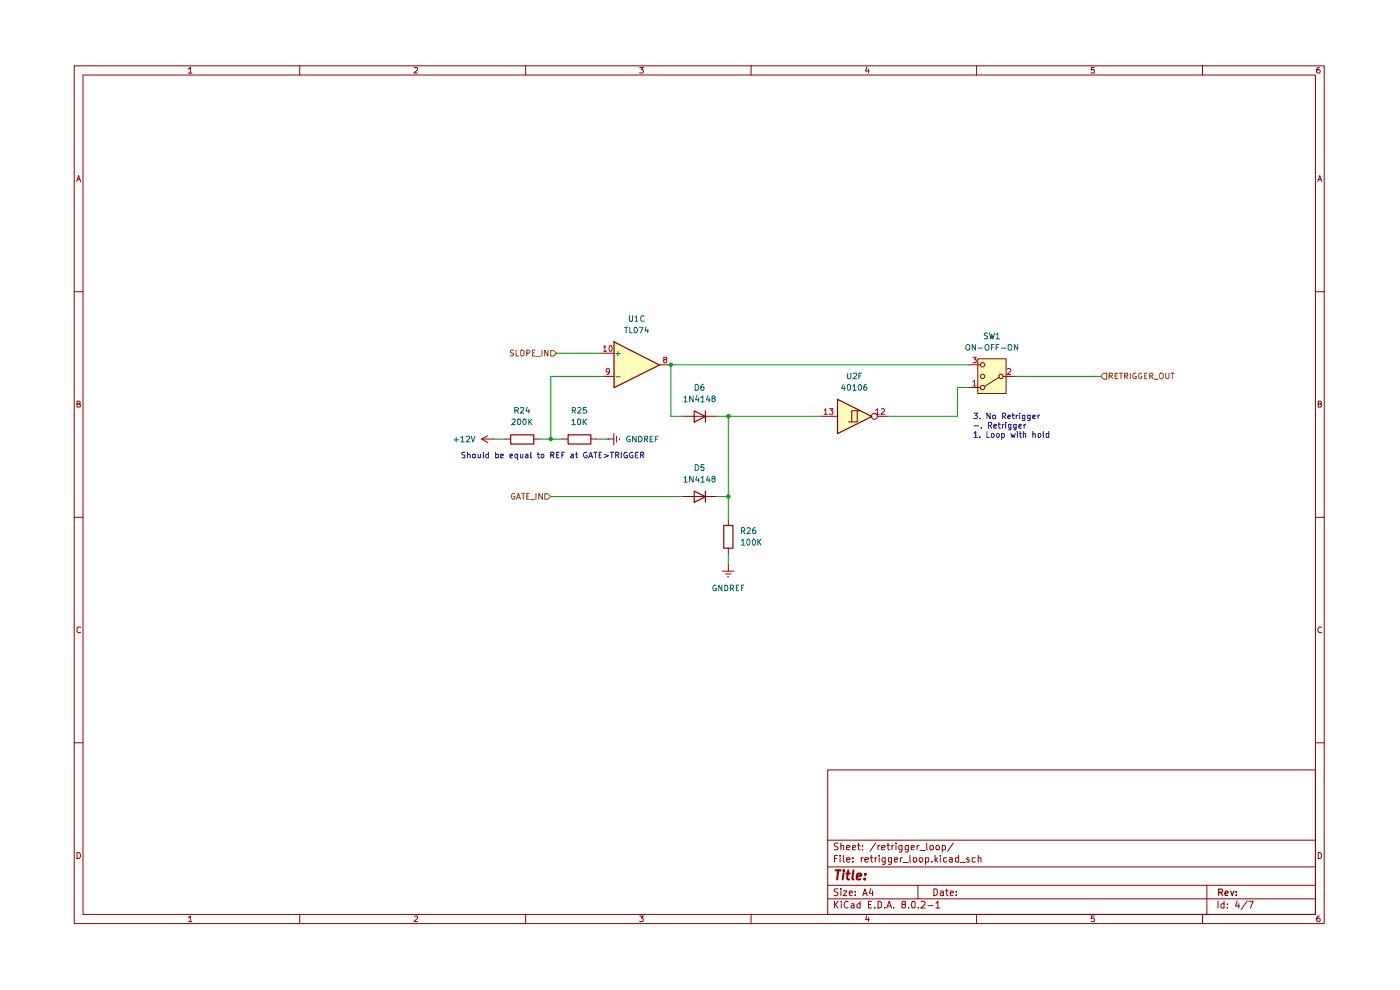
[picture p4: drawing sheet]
<svg xmlns="http://www.w3.org/2000/svg" width="297mm" height="210mm" viewBox="0 0 297 210" stroke-linecap="round" stroke-linejoin="round" font-family="sans-serif">
<g fill="none" stroke="#910000" stroke-width=".21">
<path d="M15.7 14h265.2v181.9h-265.2zM17.6 15.9h261.5v178.1h-261.5zM40 14.6l.4-.3v1.2M40 15.5h.7M63.6 14v1.9M87.9 14.4l.6-.1 .1 .5-.8 .7h.8M111.5 14v1.9M135.7 14.3h.8l-.4 .4 .4 .3-.1 .4h-.7M159.3 14v1.9M183.9 14.2l-.3 .9h.8M184.2 14.6v.9M207.2 14v1.9"/>
<path d="M232.2 14.3h-.6l-.1 .6 .1-.2h.4l.2 .2v.5h-.7M255.1 14v1.9M279.9 14.3a.55 .55 0 0 0-.6 .5l.2 .7h.4l.2-.3v-.2l-.3-.3h-.2l-.3 .3M16.3 38.5l.4-1.2 .4 1.2M16.4 38.1h.6M279.6 38.5l.4-1.2 .4 1.2M279.7 38.1h.5M15.7 61.9h1.9M279.1 61.9h1.8M16.3 85.7h.6v-.5l-.6-.1v1.3h.5l.3-.5-.3-.2M279.7 85.7h.5l.1-.4-.2-.2h-.4v1.3h.5l.1-.1v-.5l-.2-.1M15.7 109.7h1.9"/>
<path d="M279.1 109.7h1.8M17.1 133.1l-.6-.1-.2 .3v.6l.2 .3 .6-.1M280.3 133.1l-.5-.1-.2 .5 .2 .7 .5-.1M15.7 157.6h1.9M279.1 157.6h1.8M175.6 163.3h103.5v30.7h-103.5zM175.6 178.2h103.5M177.8 178.9l-.6-.1-.2 .4v.2a.56 .56 0 0 1 .6 .2 .56 .56 0 0 1 0 .7h-.6M178.4 179.5l.2-.2 .4 .2v.8M178.4 178.8v1.5M179.6 179.8l.7-.1v-.3l-.5-.1-.2 .2 .1 .8h.6M180.8 179.8l.7-.1-.1-.4h-.4l-.2 .2v.6l.1 .2h.5"/>
<path d="M181.9 179.3h.6M182.1 178.8v1.3l.1 .2h.3M183 179.4v.1M185.8 178.8l-1.2 1.8M186.3 179.3v1M186.7 179.3l-.4 .3M187 179.8l.8-.1-.1-.3-.4-.1-.3 .2 .1 .8h.6M188.1 179.3h.6M188.4 178.8v1.3l.1 .2h.2M189.2 179.3v1M189.6 179.3l-.4 .3M190.1 178.8v.2"/>
<path d="M190.1 179.3v1M191.3 179.3v1.3l-.2 .2-.3-.1M191.3 179.4a.45 .45 0 0 0-.6 .2l.1 .6 .5 .1M192.7 179.3v1.2a.45 .45 0 0 1-.7 .2M192.7 179.4l-.4-.1-.3 .2v.7l.7 .1M193.3 179.8l.7-.1-.2-.4h-.3l-.2 .2v.6l.1 .2h.5M194.6 179.3v1M195 179.3l-.4 .3M196.6 178.8v1.3l.2 .2M197.4 179.4a.45 .45 0 0 1 .6 .2l-.1 .6-.5 .1zM198.5 179.6l.3-.3h.2l.3 .3-.1 .6-.5 .1zM199.9 179.4l.4-.1 .3 .2v.7l-.7 .1"/>
<path d="M199.9 179.3v1.5M202.3 178.8l-1.3 1.8M16.3 180.8a.65 .65 0 0 1 .8 .7 .65 .65 0 0 1-.8 .6zM40 194.6l.4-.3v1.2M40 195.5h.7M63.6 194v1.9M87.9 194.4l.6-.1 .1 .5-.8 .7h.8M111.5 194v1.9M135.7 194.3h.8l-.4 .4 .4 .3-.1 .4h-.7M159.3 194v1.9M175.6 190.7h103.5M175.6 187.8h103.5"/>
<path d="M175.6 183.9h103.5M177 191.2v1.4M177 182.1h.5M177.2 191.9l.6 .7M177.7 181.4h-.7v1.5M177.8 188.5l-.8 .1v.5l.6 .2 .2 .4-.3 .3-.5-.1M177.8 191.2l-.8 .8M178.2 181.4v.2M178.2 181.9v1M178.4 188.5v.1M178.4 189v1M178.5 191.2v.1"/>
<path d="M178.5 191.7v.9M178.9 189h.8l-.8 1h.8M178.9 181.4v1.2l.3 .3M179.6 182.4l.7-.1v-.4h-.6l-.1 .2 .1 .7h.6M179.9 191.3a.7 .7 0 0 0-.9 .5 .7 .7 0 0 0 .6 .8l.3-.1M180.2 189.5l.6-.2-.1-.3-.4 .1-.1 .6 .1 .3 .5-.1M180.6 191.8l.4-.1 .2 .2v.7M180.9 182.7v.2M180.9 181.9v.2M181.2 192l-.7 .3 .2 .3 .5-.1M181.4 189.8v.2M181.4 189.1v.1"/>
<path d="M182.5 191.8a.45 .45 0 0 0-.7 .1l.1 .6h.6M182.5 191.2v1.4M182.7 181.9v1M183 180.2v.1M183 190l.5-1.5 .5 1.5M183.1 181.9h-.3l-.1 .3M183.1 189.6h.8M183.5 182.4l.7-.1-.1-.4h-.5l-.1 .2 .1 .7h.5M183.9 194.2l-.3 .9h.8M184.2 194.6v.9M184.2 191.9h.5M184.6 181.9h.6"/>
<path d="M184.7 188.5l-.3 1h.8M184.8 181.4v1.2l.4 .3M184.9 191.2h-.7v1.4h.7M185.1 189v1M185.6 192.5v.1M185.7 181.9v1M186 181.9h-.2l-.1 .3M186.3 191.2h.3l.4 .3v.8l-.4 .3h-.3zM186.5 181.4v.2M186.5 181.9v1M187.7 192.5v.1M187.8 182.8a.45 .45 0 0 1-.7-.2l.1-.6 .6-.1v1.3l-.3 .2-.3-.1"/>
<path d="M188.1 192.6l.5-1.4 .5 1.4M188.3 192.2h.7M189.1 182.8l-.4 .1-.2-.2v-.8h.6v1.1l-.3 .4-.3-.1M189.6 192.5v.1M189.7 182.4l.7-.1-.1-.4h-.5l-.1 .2 .1 .7h.5M191 181.9v1M191.4 181.9h-.2l-.2 .3M191.6 191.9l-.3-.2v-.4l.3-.1 .4 .1v.5l-.7 .1v.6a.48 .48 0 0 0 .7 0 .48 .48 0 0 0 0-.6h-.1M191.6 183h1.1M192.8 192.5v.1M193 181.4v1.2l.2 .3M193.5 191.3l.3-.1 .3 .2v1.1h-.6z"/>
<path d="M193.8 181.9h.5l.2 .7a.45 .45 0 0 1-.7 .2zM194.7 187.8v2.9M194.8 192.5v.1M195.2 181.9h.4l.1 .3v.4l-.2 .3h-.3l-.2-.3zM195.2 180.4h1.1M195.4 191.3l.2-.1h.3l.4 .4-.1 .3-.9 .7h1M196.3 182.8l.5 .1 .2-.2-.1-.8h-.6v1.5M196.8 192.1h1.1M197.7 182.7v.2M198.1 188.5h.5a.83 .83 0 0 1 .2 .9 .83 .83 0 0 1-.7 .6zM198.4 181.4v1.5M198.5 182.3l.4 .6"/>
<path d="M198.5 191.6l.5-.4v1.4M198.5 192.6h.9M198.9 181.9l-.5 .6M199.5 189.1h.6v.9M199.5 181.4v.2M199.5 181.9v1M200.1 189.3l-.6 .2v.4h.6M200.6 189h.6M200.8 188.5v1.2l.4 .3M200.8 181.9h-.6l-.1 .3 .1 .6h.6M201.4 181.9h.6v1M201.6 189.5l.7-.2-.1-.2-.4-.1-.2 .2 .1 .7h.5"/>
<path d="M202 182.3h-.4l-.3 .2 .3 .4 .4-.1M202.9 189.8v.2M202.9 189.1v.1M203.4 181.9l-.7 .1v.7l.2 .2 .5-.1M203.4 181.4v1.5M203.7 183h1.1M205.6 181.9h-.5v.2l.1 .3 .4 .1v.3h-.5M206.9 181.9l-.7 .1v.7l.3 .2 .4-.1M207.2 194v1.9M207.5 182l.5-.1 .1 1M207.5 181.4v1.5M232.2 194.3h-.6l-.1 .6 .1-.2h.4l.2 .2v.5h-.7"/>
<path d="M255.1 194v1.9M256 187.8v6.2M258.4 191.2v1.4M259.7 191.8l-.5-.1-.2 .2 .1 .6h.6M259.7 191.2v1.4M260.3 192.5v.1M260.3 191.8v.1M262.5 191.1l-.4 1.1h.9M262.8 191.7v.9M264.6 191.1l-1.3 1.9M264.9 191.2h1l-.6 1.4M279.7 180.8h.3l.3 .4v.6l-.3 .3h-.3z"/>
<path d="M279.9 194.3a.55 .55 0 0 0-.6 .5l.2 .7h.4l.2-.3v-.2l-.3-.3h-.2l-.3 .3"/>
</g>
<path d="M258.5 189.3h.7l.2-.3-.1-.3-.8-.1v1.3M258.9 189.3l.5 .6M259.9 189.5l.7-.1-.2-.4-.4 .1-.1 .7 .1 .1h.5M261.1 189l.3 .9 .3-.9M262.3 189.9h.1M262.3 189.1v.2" fill="none" stroke="#910000" stroke-width=".25"/>
<path d="M177.2 184.6h1.1M177.8 184.6l-.2 2M178.9 185.3l-.1 1.3M179 184.6v.3M179.5 185.3h.8M180 184.6l-.3 1.7 .4 .3M181.1 184.6l-.3 1.7 .3 .3M181.7 186l1.1-.3-.1-.3a.6 .6 0 0 0-.9 .1v1h.7M183.4 186.4v.2M183.6 185.4l.1 .1h-.2l.1-.1-.1 .1" fill="none" stroke="#910000" stroke-width=".42"/>
<g fill="#ffb">
<path d="M177.6 84.7l7.3 3.6-7.3 3.6z"/>
<path d="M130.2 72.5l9.7 4.9-9.7 4.8z"/>
<path d="M207.4 76.1h6v7.4h-6z"/>
</g>
<path d="M130.3 72.5l9.6 4.9-9.6 4.9zM108.3 92.2h4.9v2h-4.9zM120.5 92.2h4.8v2h-4.8zM147.3 87.2l2.3 1.1-2.3 1.2zM149.6 87.2v2.3M177.7 84.7l7.3 3.6-7.3 3.7zM147.3 104.2l2.3 1.2-2.3 1.2zM149.6 104.2v2.4" fill="none" stroke="#910000" stroke-width=".25"/>
<g fill="none" stroke="#910000" stroke-width=".21">
<path d="M127.8 74.9h2.4M127.8 79.8h2.4M139.9 77.4h2.4M107.1 93.1h1.2M113.2 93.1h1.2M119.2 93.1h1.3M125.3 93.1h1.3M144.8 88.3h7.3M174 88.3h3.6M181.9 87.1h-1.2v2.4M182.5 87.1h-.6v2.4h-1.9M186.1 88.3h2.4"/>
<path d="M144.8 105.3h7.3"/>
<circle cx="185.5" cy="88.3" r=".64"/>
</g>
<path d="M128 73.7l.4-.4v1.2M128 74.5h.7M129.3 73.4l.3-.1a.86 .86 0 0 1 .1 1.2l-.4-.1zM129.3 78.7l-.1 .2h-.5v-.7l.4-.1 .2 .2v.8l-.2 .2-.4 .1M141 76.3l-.2-.4 .6-.1v.4l-.6 .2v.5l.4 .1a.35 .35 0 0 0 .3-.4 .35 .35 0 0 0-.3-.3M174.8 87l.4-.3v1.2M174.8 87.9h.7M175.9 86.7h.8l-.4 .4 .4 .3-.1 .5-.7-.1M185.8 87l.4-.3v1.2M185.8 87.9h.7M186.9 86.8h.7v.4l-.7 .7h.7" fill="none" stroke="#b90000" stroke-width=".21"/>
<path d="M130.6 75h1M130.6 79.9h1M131.1 74.6v.9" fill="none" stroke="#006665" stroke-width=".21"/>
<path d="M116.8 74.3h.6l.6 .6-.6 .6h-.6z" fill="#fff"/>
<path d="M109 74.3l-.5-.1-.2 .2v.4l.5 .1 .2 .3-.3 .3-.4-.1M109.5 74.2v1.3h.6M110.7 74.2l.5 .2v1l-.5 .1a.86 .86 0 0 1 0-1.3zM111.8 74.9h.4l.2-.4-.2-.3h-.4v1.3M112.9 74.8h.5M113.5 74.2h-.6v1.3h.6M113.7 75.6h.9M115 74.2v1.3M116.2 74.2v1.3l-.6-1.3v1.3M116.8 74.3h.6l.6 .6-.6 .6h-.6z" fill="none" stroke="#765500" stroke-width=".21"/>
<path d="M128.9 93.1h.1M128.9 93.1h1.3M130.2 91.9v2.5M130.8 92.5v1.3M131.4 93v.3" fill="none" stroke="#910000" stroke-width=".21"/>
<path d="M234.1 79.2h.7v1.2h-.7l-.6-.6z" fill="#fff"/>
<g fill="none" stroke="#765500" stroke-width=".21">
<path d="M234.1 79.2h.7v1.2h-.7l-.6-.6zM235.3 79.8h.6l.1-.5-.1-.1h-.6v1.1M235.6 79.8l.4 .5M236.6 79.8h.4M237.1 79.2h-.5v1.1h.5M237.5 79.2h.7M237.8 79.2v1.1M238.6 79.8h.6v-.6h-.6v1.1M238.8 79.8l.5 .5M239.8 79.2v1.1M241 79.2h-.5a.61 .61 0 0 0-.2 .7 .61 .61 0 0 0 .7 .4v-.5h-.2M242.2 79.2h-.5l-.1 .2v.7a.45 .45 0 0 0 .6 .2v-.5h-.1"/>
<path d="M242.8 79.8h.4M243.3 79.2h-.5v1.1h.5M243.9 79.8h.5l.2-.5-.2-.1h-.5v1.1M244.2 79.8l.4 .5M246.1 79.2h.5a.77 .77 0 0 1-.1 1.1h-.4a.87 .87 0 0 1 0-1.1zM247.3 79.2v.9a.35 .35 0 0 0 .3 .3 .35 .35 0 0 0 .4-.3v-.9M248.4 79.2h.7M248.7 79.2v1.1M244.9 80.4h.8"/>
</g>
<g fill="none" stroke="#910000" stroke-width=".21">
<path d="M205.6 77.4h2.4M207.4 76.1h6v7.4h-6zM212.8 79.8h2.5M205.6 82.2h2.4M212 80l-3.1 2"/>
<circle cx="208.4" cy="79.8" r=".47"/>
<circle cx="208.4" cy="77.4" r=".47"/>
<circle cx="212.3" cy="79.8" r=".47"/>
<circle cx="208.4" cy="82.2" r=".47"/>
</g>
<path d="M206.4 75.8h.7l-.3 .4 .3 .2v.5h-.7M213.7 78.3l.2-.2h.3l.3 .3-.1 .3-.7 .7h.8M206.4 80.9h.2l.2-.3v1.3M206.4 81.9h.7" fill="none" stroke="#b90000" stroke-width=".21"/>
<path d="M115.6 104.7h.6l.6 .6-.6 .6h-.6z" fill="#fff"/>
<path d="M109.1 104.7l-.1-.1a.64 .64 0 0 0-.5 .6 .64 .64 0 0 0 .5 .7l.2-.2v-.4h-.2M109.6 105.9l.4-1.3 .4 1.3M109.7 105.6h.5M110.7 104.6h.6M111 104.6v1.3M111.8 105.2h.3M112.3 104.6h-.5v1.3h.5M112.5 106h1M113.7 104.6v1.3M115.1 104.6v1.3l-.8-1.3v1.3M115.6 104.7h.6l.6 .6-.6 .6h-.6z" fill="none" stroke="#765500" stroke-width=".21"/>
<path d="M102.2 93.1l1.3 .8M102.2 93.1h2.4M103.5 92.5l-1.3 .6M104.6 93.1h.1M154.5 119.9h.1M154.5 110.2v1.2M154.5 116.2v1.3M154.5 119.9v1.3M153.2 121.2h2.5M153.9 121.7h1.2M154.3 122.3h.3" fill="none" stroke="#910000" stroke-width=".21"/>
<path d="M153.5 111.5h2v4.8h-2z" fill="none" stroke="#910000" stroke-width=".25"/>
<g fill="none" stroke="#090" stroke-width=".21">
<path d="M118 74.9h9.8M127.8 79.8h-11v13.3M205.6 77.4h-63.3v10.9h2.5M215.3 79.8h18.2M104.6 93.1h2.5M114.4 93.1h4.8M126.6 93.1h2.3M152.1 88.3h21.9M154.5 88.3v21.9M205.6 82.2h-2.5v6.1h-14.6M116.8 105.3h28M152.1 105.3h2.4"/>
<path d="M154.5 117.5v2.4"/>
</g>
<g fill="none" stroke="#0000ca" stroke-width=".21">
<path d="M98.6 96l-.4-.1-.2 .3 .2 .3 .4 .2v.3l-.6 .1M99.2 96.4l.4-.1 .1 .8M99.2 95.9v1.2M100.3 96.3l.5 .1v.7h-.5zM101.4 96.3v.8l.5-.1M101.9 96.3v.8M102.5 95.9v1.2h.2M103.6 95.9v1.2h-.4l-.2-.2v-.4l.2-.2h.4M105.2 95.9v1.2h.5v-.8h-.5M106.2 96.8l.6-.2v-.3h-.5l-.1 .2 .1 .6h.5M108.2 96.8l.5-.2v-.3h-.5v.8h.5M109.8 97.1h-.5v-.8h.5v1.2"/>
<path d="M110.4 96.3v.8l.5-.1M110.9 96.3v.8M111.5 96.3h.4l.1 .2v.6h-.5l-.1-.2 .2-.2 .4-.1M112.6 95.9v1.2h.2M114 96.3h.5M114.1 95.9v1l.1 .2h.3M114.8 96.4l.5-.1v.8l-.5-.1zM116.8 96.5h.6l.1-.5-.7-.1v1.2M117.2 96.5l.3 .6M118.1 96.5h.3M118.6 95.9h-.5v1.2h.5M119.2 96.5h.3"/>
<path d="M119.7 95.9h-.5v1.2M121.2 96.3h.4l.1 .2v.6h-.5l-.1-.2 .1-.2 .5-.1M122.1 96.3h.4M122.3 95.9v1l.2 .2M124.5 96a.59 .59 0 0 0-.8 .4 .59 .59 0 0 0 .3 .7l.5-.1v-.4h-.2M124.9 97.1l.4-1.2 .4 1.2M125 96.8h.6M126 95.9h.7M126.3 95.9v1.2M127.1 96.5h.3M127.6 95.9h-.5v1.2h.5M128.2 96.3l.9 .4-.9 .3"/>
<path d="M129.5 95.9h.7M129.8 95.9v1.2M130.6 96.5h.5l.2-.2-.1-.3-.6-.1v1.2M130.9 96.5l.4 .6M131.8 95.9v1.2M133 96l-.1-.1a.66 .66 0 0 0-.6 .5 .66 .66 0 0 0 .3 .7l.5-.1v-.4h-.3M134.2 96a.59 .59 0 0 0-.7 .4 .59 .59 0 0 0 .3 .7l.5-.1v-.4h-.3M134.8 96.5h.4M135.4 95.9h-.6v1.2h.6M135.9 96.5h.6l.1-.5-.7-.1v1.2M136.2 96.5l.4 .6M206.6 87.6h.7l-.4 .5 .4 .2v.3l-.1 .2-.6-.1"/>
<path d="M206.6 91.9l.4-.4v1.3M206.6 92.8h.7M206.7 90.3h.9M207.9 88.7v.1M207.9 92.6v.2M208.2 90.7v.1M209.4 91.5v1.3h.5M209.7 90.3l.6-.1v-.5l-.6-.1v1.2M210 90.3l.4 .5M210.1 87.6v1.2l-.7-1.2v1.2M210.3 92.1l.2-.2 .3 .1v.7l-.3 .1-.2-.2zM210.6 88.1h.6v.5l-.1 .2h-.5z"/>
<path d="M210.8 90.4l.6-.1v-.2l-.4-.1-.2 .2v.5l.2 .1h.4M211.4 92.1l.2-.2 .3 .1v.7l-.3 .1-.2-.2zM211.7 90h.6M211.9 89.6v1.1l.4 .1M212.5 92l.3-.1 .3 .3-.1 .5h-.5M212.5 91.9v1.3M212.7 88.3h.4l.3-.2-.1-.4-.6-.1v1.2M212.7 90v.8M212.9 88.3l.5 .5M213 90l-.3 .1v.2M213.4 89.6v.1M213.4 90v.8"/>
<path d="M213.8 88.5l.6-.2-.2-.2-.4 .1v.4l.1 .2h.4M214.5 90v1.1l-.6 .1M214.5 90.1h-.6v.6l.2 .1h.4M214.5 91.9l.2 .9 .2-.6 .2 .6 .3-.9M214.7 88.1h.5M214.9 87.6v1l.1 .2h.2M215.6 90v1.1l-.5 .1M215.6 90.1h-.5v.6l.1 .1h.4M215.6 88.1v.7M215.8 91.5v.2M215.8 91.9v.9M216 88.1l-.4 .2"/>
<path d="M216.2 90.4l.5-.1v-.2h-.5v.7h.5M216.2 91.9h.5M216.3 87.6v.1M216.3 88.1v.7M216.4 91.5v1.1l.3 .2M217.1 92.1l.2-.2 .3 .1v.8M217.1 91.5v1.3M217.3 90v.8M217.4 88.1v1.1h-.5M217.4 88.1h-.5v.6l.5 .1M217.6 90l-.3 .1v.2M218.5 88.1v1.1h-.5"/>
<path d="M218.5 88.1h-.5v.6l.5 .1M219.1 88.5l.5-.2v-.2h-.5v.7h.5M219.1 92.1l.2-.2 .3 .1v.8M219.1 91.5v1.3M220.2 92.1l.2-.2 .3 .1v.7l-.3 .1-.2-.2zM220.2 88.1v.7M220.6 88.1h-.4v.2M221.3 91.5v1.1l.2 .2M222.5 92l-.3-.1-.3 .3 .1 .5h.5M222.5 91.5v1.3"/>
</g>
<g fill="#090">
<circle cx="142.3" cy="77.4" r=".47"/>
<circle cx="154.5" cy="88.3" r=".47"/>
<circle cx="154.5" cy="105.3" r=".47"/>
<circle cx="116.8" cy="93.1" r=".47"/>
</g>
<g fill="none" stroke="#006665" stroke-width=".21">
<path d="M132.5 69.4h.7M132.8 69.4v1.2M133.5 67l.1 1.2h.5l.1-1.2M133.6 69.4v1.2h.5M134.6 69.5l.4-.1a.72 .72 0 0 1-.2 1.2l-.3-.2zM134.7 67.3h.2l.1-.3v1.2M134.7 68.2h.7M135.6 69.4h.8l-.5 1.2M136.6 67.1l-.2-.1a.67 .67 0 0 0-.5 .5 .67 .67 0 0 0 .2 .7l.5-.1M137.1 69.3l-.3 .9h.8M137.4 69.8v.8M179.8 79.2v1.1h.2h.4l.1-.2v-.9"/>
<path d="M181 79.2h.6l.1 .5-.8 .6h.8M182.2 79.8h.4M182.8 79.2h-.6v1.1M205 73.2l.5-.1a.86 .86 0 0 1 .1 1.1h-.5a.82 .82 0 0 1-.1-1zM206.9 73.1v1.1l-.7-1.1v1.1M207.5 73.8h.9M209 73.2l.3-.1 .4 .1 .1 .6-.2 .4h-.5l-.1-.4zM209.5 70.7l-.5-.1-.2 .3 .1 .2 .6 .3v.3l-.2 .2-.5-.1M209.9 70.6l.3 1.3 .2-1 .2 1 .4-1.3M210.3 73.7h.4M210.9 73.1h-.6v1.1M211.3 70.9h.2l.2-.3v1.3"/>
<path d="M211.3 73.7h.4M211.3 71.9h.8M211.9 73.1h-.6v1.1M212.4 73.8h1M213.9 73.2l.2-.1 .5 .1v.9l-.1 .1h-.5l-.1-.1zM215.9 73.1v1.1l-.7-1.1v1.1M96.3 93.3h1M96.8 92.8v.9M97.8 92.9l.3-.4v1.2M97.8 93.7h.7M98.9 92.6l.6-.1 .1 .2v.3l-.7 .7h.7M100 92.5l.3 1.2 .5-1.2"/>
<path d="M108.6 89l.6-.1 .1 .3-.8 .9h.8M109.2 87h.6l.2-.1-.1-.4-.7-.1v1.2M109.6 87l.4 .6M109.8 89.1l.2-.2a.6 .6 0 0 1 .6 .5 .6 .6 0 0 1-.5 .7l-.3-.3zM110.4 86.5h.7v.4l-.8 .7h.8M111.1 88.9h.3l.2 .2v.7l-.2 .2a.6 .6 0 0 1-.6-.4 .6 .6 0 0 1 .3-.7zM111.8 86.4l-.2 .8h.7M112.2 86.9v.7M112.2 88.9v1.2M112.3 89.4l.6 .7M112.9 88.9l-.7 .7M121.3 89.2l.4-.3v1.2"/>
<path d="M121.3 90.1h.8M121.4 87h.6l.1-.5-.7-.1v1.2M121.7 87l.4 .6M122.6 89l.4-.1a.91 .91 0 0 1-.1 1.2l-.3-.1zM122.6 86.5l.4-.1 .3 .4-.8 .8h.8M123.7 88.9v1.2M123.9 89.4l.6 .7M124.4 86.4h-.6l-.1 .6 .2-.1h.3l.3 .2-.1 .4h-.7M124.5 88.9l-.8 .7M133.7 92.5h-.5a.61 .61 0 0 0-.2 .8 .61 .61 0 0 0 .7 .3v-.4h-.3M135 92.5v1.2l-.8-1.2v1.2M135.5 92.5h.5a.66 .66 0 0 1 .2 .8 .66 .66 0 0 1-.7 .4z"/>
<path d="M136.7 93.1h.6v-.6h-.6v1.2M137 93.1l.4 .6M137.9 93.1h.4M138.5 92.5h-.6v1.2h.6M139 93.1h.4M139.6 92.5h-.6v1.2M145.1 84.3l.4-.3v1.3M145.1 85.3h.7M147.1 84v1.3l-.8-1.3v1.3M147.5 81.5a.65 .65 0 0 1 .8 .7 .65 .65 0 0 1-.8 .6zM147.5 98.5a.65 .65 0 0 1 .8 .7 .65 .65 0 0 1-.8 .6zM147.8 83.9l-.2 .9h.7"/>
<path d="M148.2 84.4v.9M148.7 84.3l.4-.3v1.3M148.7 85.3h.7M149.3 81.5a.72 .72 0 0 0-.6 .6 .72 .72 0 0 0 .2 .7l.4-.2v-.5l-.4-.1-.2 .3M149.3 98.5h-.5l-.1 .6h.6v.5l-.1 .2h-.4l-.1-.2M150.2 83.9l-.3 .9h.7M150.4 84.4v.9M151.3 84.5l-.3-.1 .1-.3a.34 .34 0 0 1 .5 0 .34 .34 0 0 1 0 .4l-.6 .2v.4l.3 .2 .4-.3v-.3l-.2-.2M178.9 81.5l-.3 .9h.7M179.2 82v.8M180 81.5l.4 .3v.7l-.2 .3a.75 .75 0 0 1-.2-1.3zM180.9 82l.4-.5v1.3"/>
<path d="M180.9 82.8h.7M182.2 81.6l.2-.1a.68 .68 0 0 1 .4 .7 .68 .68 0 0 1-.4 .6 .81 .81 0 0 1-.2-1.2zM183.8 81.5a.72 .72 0 0 0-.6 .6 .72 .72 0 0 0 .3 .7l.4-.2-.1-.5a.36 .36 0 0 0-.6 .2M145.1 101.3l.4-.3v1.3M145.1 102.3h.7M147.1 101v1.3l-.8-1.3v1.3M147.8 101l-.2 .9h.7M148.2 101.4v.9M148.7 101.3l.4-.3v1.3M148.7 102.3h.7M150.2 101l-.3 .9h.7M150.4 101.4v.9"/>
<path d="M151.3 101.5l-.3-.1 .1-.3a.34 .34 0 0 1 .5 0 .34 .34 0 0 1 0 .4l-.6 .2v.4l.3 .2 .4-.3v-.2l-.2-.3M157.3 114.7l.3-.3v1.3M157.3 112.6l.7-.1v-.4l-.2-.2h-.5v1.3M157.3 115.7h.7M157.6 112.6l.4 .6M158.5 112.1l.4-.2 .3 .4-.8 .9h.8M158.6 114.5l.2-.1 .3 .2v.8l-.3 .3a.71 .71 0 0 1-.2-1.2zM159.8 114.4a.68 .68 0 0 1 .5 .6 .68 .68 0 0 1-.5 .7l-.2-.6 .1-.5zM160.2 111.9l-.4 .1-.1 .3v.7l.4 .2 .3-.3-.1-.4-.2-.1-.4 .1v.2M160.8 114.4v1.3M160.9 114.9l.6 .8M161.5 114.4l-.7 .7"/>
<path d="M151.9 124.2l-.1-.1a.66 .66 0 0 0-.6 .5 .66 .66 0 0 0 .3 .7l.5-.1v-.4h-.3M153.2 124.1v1.2l-.7-1.2v1.2M153.8 124.1a.66 .66 0 0 1 .6 .5 .66 .66 0 0 1-.2 .7h-.4zM154.9 124.8h.5l.2-.2v-.4l-.7-.1v1.2M155.3 124.8l.3 .5M156.2 124.7h.3M156.7 124.1h-.5v1.2h.5M157.3 124.7h.3M157.8 124.1h-.5v1.2"/>
</g>
</svg>
